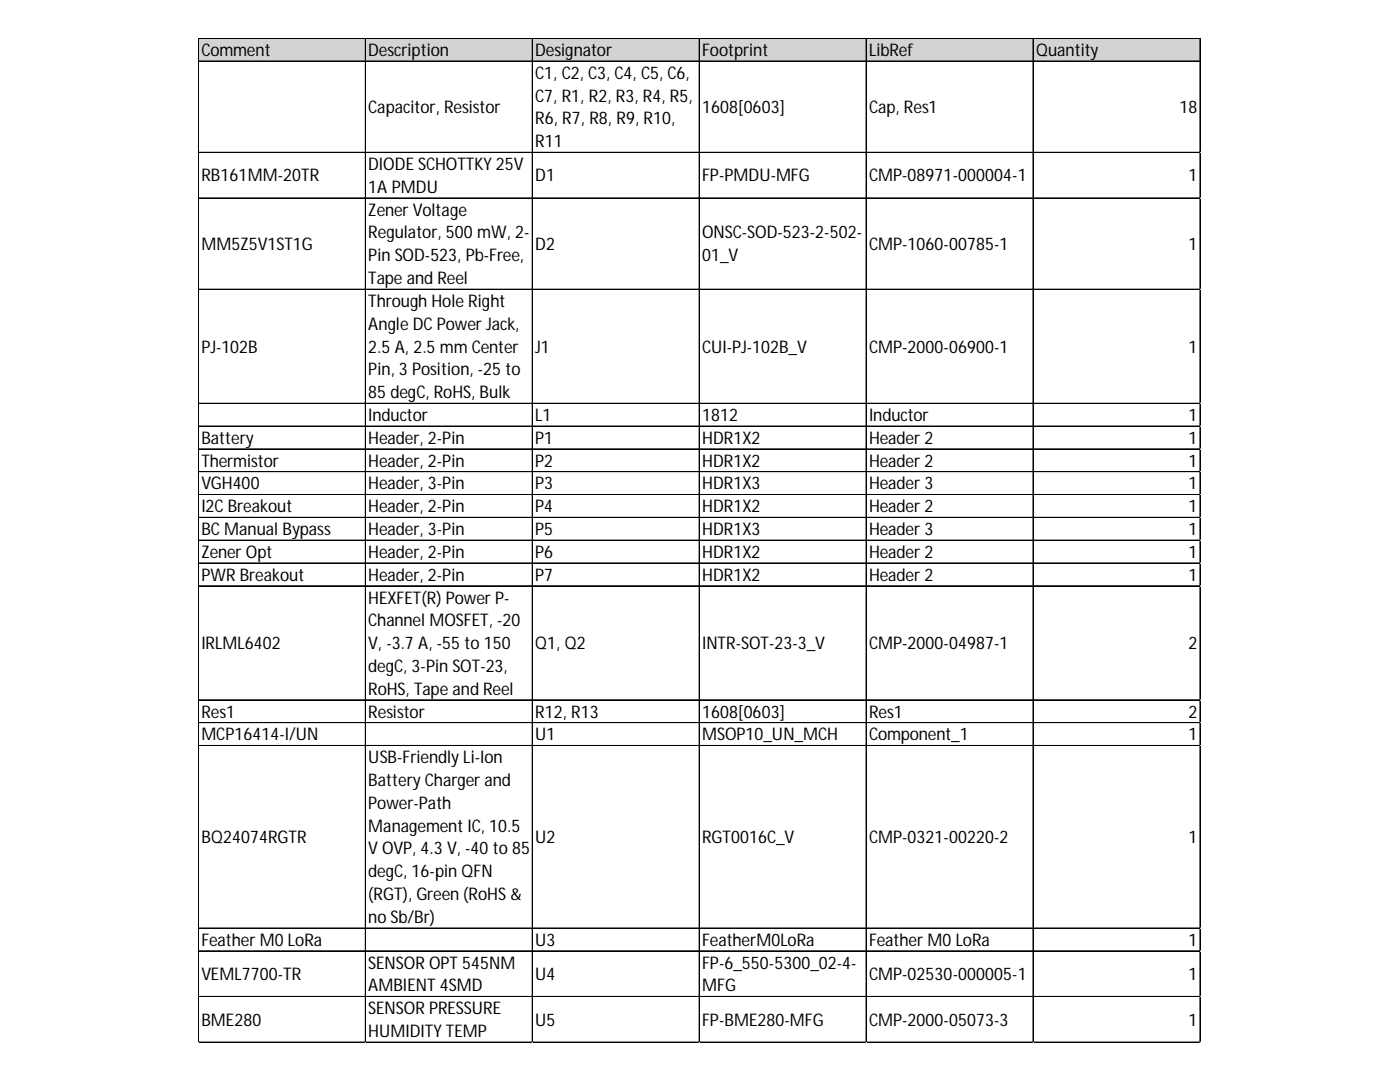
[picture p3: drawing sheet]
<svg xmlns="http://www.w3.org/2000/svg" width="279mm" height="216mm" viewBox="0 0 279 216" stroke-linecap="round" stroke-linejoin="round" font-family="sans-serif">
<defs><g id="words">
<g font-size="3.5">
<text x="40.2" y="11.2">Comment</text>
<text x="73.5" y="11.2">Description</text>
<text x="106.8" y="11.2">Designator</text>
<text x="140.1" y="11.2">Footprint</text>
<text x="173.4" y="11.2">LibRef</text>
<text x="206.8" y="11.2">Quantity</text>
<text x="106.8" y="15.7">C1, C2, C3, C4, C5, C6,</text>
<text x="73.5" y="22.5">Capacitor, Resistor</text>
<text x="106.8" y="20.3">C7, R1, R2, R3, R4, R5,</text>
<text x="140.1" y="22.5">1608[0603]</text>
<text x="173.4" y="22.5">Cap, Res1</text>
<text x="235.4" y="22.5">18</text>
<text x="106.8" y="24.8">R6, R7, R8, R9, R10,</text>
<text x="106.8" y="29.4">R11</text>
<text x="73.5" y="33.9">DIODE SCHOTTKY25V</text>
<text x="40.2" y="36.2">RB161MM-20TR</text>
<text x="73.5" y="38.5">1A PMDU</text>
<text x="106.8" y="36.2">D1</text>
<text x="140.1" y="36.2">FP-PMDU-MFG</text>
<text x="173.4" y="36.2">CMP-08971-000004-1</text>
<text x="237.2" y="36.2">1</text>
<text x="73.5" y="43">ZenerVoltage</text>
<text x="73.5" y="47.6">Regulator, 500mW, 2-</text>
<text x="140.1" y="47.6">ONSC-SOD-523-2-502-</text>
<text x="40.2" y="49.9">MM5Z5V1ST1G</text>
<text x="73.5" y="52.1">Pin SOD-523, Pb-Free,</text>
<text x="106.8" y="49.9">D2</text>
<text x="140.1" y="52.1">01_V</text>
<text x="173.4" y="49.9">CMP-1060-00785-1</text>
<text x="237.2" y="49.9">1</text>
<text x="73.5" y="56.7">Tape and Reel</text>
<text x="73.5" y="61.2">Through Hole Right</text>
<text x="73.5" y="65.8">Angle DCPowerJack,</text>
<text x="40.2" y="70.3">PJ-102B</text>
<text x="73.5" y="70.3">2.5A, 2.5mm Center</text>
<text x="106.8" y="70.3">J1</text>
<text x="140.1" y="70.3">CUI-PJ-102B_V</text>
<text x="173.4" y="70.3">CMP-2000-06900-1</text>
<text x="237.2" y="70.3">1</text>
<text x="73.5" y="74.9">Pin, 3Position, -25to</text>
<text x="73.5" y="79.5">85degC, RoHS, Bulk</text>
<text x="40.2" y="88.6">Battery</text>
<text x="73.5" y="84">Inductor</text>
<text x="73.5" y="88.6">Header, 2-Pin</text>
<text x="106.8" y="84">L1</text>
<text x="106.8" y="88.6">P1</text>
<text x="140.1" y="84">1812</text>
<text x="140.1" y="88.6">HDR1X2</text>
<text x="173.4" y="84">Inductor</text>
<text x="173.4" y="88.6">Header2</text>
<text x="237.2" y="84">1</text>
<text x="237.2" y="88.6">1</text>
<text x="40.2" y="93.1">Thermistor</text>
<text x="73.5" y="93.1">Header, 2-Pin</text>
<text x="106.8" y="93.1">P2</text>
<text x="140.1" y="93.1">HDR1X2</text>
<text x="173.4" y="93.1">Header2</text>
<text x="237.2" y="93.1">1</text>
<text x="40.2" y="97.7">VGH400</text>
<text x="73.5" y="97.7">Header, 3-Pin</text>
<text x="106.8" y="97.7">P3</text>
<text x="140.1" y="97.7">HDR1X3</text>
<text x="173.4" y="97.7">Header3</text>
<text x="237.2" y="97.7">1</text>
<text x="40.2" y="102.2">I2CBreakout</text>
<text x="40.2" y="106.8">BCManual Bypass</text>
<text x="73.5" y="102.2">Header, 2-Pin</text>
<text x="73.5" y="106.8">Header, 3-Pin</text>
<text x="106.8" y="102.2">P4</text>
<text x="106.8" y="106.8">P5</text>
<text x="140.1" y="102.2">HDR1X2</text>
<text x="140.1" y="106.8">HDR1X3</text>
<text x="173.4" y="102.2">Header2</text>
<text x="173.4" y="106.8">Header3</text>
<text x="237.2" y="102.2">1</text>
<text x="237.2" y="106.8">1</text>
<text x="40.2" y="111.3">ZenerOpt</text>
<text x="73.5" y="111.3">Header, 2-Pin</text>
<text x="106.8" y="111.3">P6</text>
<text x="140.1" y="111.3">HDR1X2</text>
<text x="173.4" y="111.3">Header2</text>
<text x="237.2" y="111.3">1</text>
<text x="40.2" y="115.9">PWRBreakout</text>
<text x="73.5" y="115.9">Header, 2-Pin</text>
<text x="106.8" y="115.9">P7</text>
<text x="140.1" y="115.9">HDR1X2</text>
<text x="173.4" y="115.9">Header2</text>
<text x="237.2" y="115.9">1</text>
<text x="73.5" y="120.4">HEXFET(R) PowerP-</text>
<text x="73.5" y="125">Channel MOSFET, -20</text>
<text x="40.2" y="129.5">IRLML6402</text>
<text x="73.5" y="129.5">V, -3.7 A, -55to 150</text>
<text x="106.8" y="129.5">Q1, Q2</text>
<text x="140.1" y="129.5">INTR-SOT-23-3_V</text>
<text x="173.4" y="129.5">CMP-2000-04987-1</text>
<text x="237.2" y="129.5">2</text>
<text x="73.5" y="134.1">degC, 3-Pin SOT-23,</text>
<text x="40.2" y="143.2">Res1</text>
<text x="73.5" y="138.6">RoHS, Tape and Reel</text>
<text x="73.5" y="143.2">Resistor</text>
<text x="106.8" y="143.2">R12, R13</text>
<text x="140.1" y="143.2">1608[0603]</text>
<text x="173.4" y="143.2">Res1</text>
<text x="237.2" y="143.2">2</text>
<text x="40.2" y="147.7">MCP16414-I/UN</text>
<text x="106.8" y="147.7">U1</text>
<text x="140.1" y="147.7">MSOP10_UN_MCH</text>
<text x="173.4" y="147.7">Component_1</text>
<text x="237.2" y="147.7">1</text>
<text x="73.5" y="152.3">USB-FriendlyLi-Ion</text>
<text x="73.5" y="156.8">BatteryChargerand</text>
<text x="73.5" y="161.4">Power-Path</text>
<text x="73.5" y="166">ManagementIC, 10.5</text>
<text x="40.2" y="168.2">BQ24074RGTR</text>
<text x="73.5" y="170.5">V OVP, 4.3V, -40to 85</text>
<text x="106.8" y="168.2">U2</text>
<text x="140.1" y="168.2">RGT0016C_V</text>
<text x="173.4" y="168.2">CMP-0321-00220-2</text>
<text x="237.2" y="168.2">1</text>
<text x="73.5" y="175.1">degC, 16-pin QFN</text>
<text x="73.5" y="179.6">(RGT), Green (RoHS&amp;</text>
<text x="73.5" y="184.2">no Sb/Br)</text>
<text x="40.2" y="188.7">FeatherM0LoRa</text>
<text x="106.8" y="188.7">U3</text>
<text x="140.1" y="188.7">FeatherM0LoRa</text>
<text x="173.4" y="188.7">FeatherM0LoRa</text>
<text x="237.2" y="188.7">1</text>
<text x="40.2" y="195.5">VEML7700-TR</text>
<text x="73.5" y="193.3">SENSOROPT 545NM</text>
<text x="73.5" y="197.8">AMBIENT 4SMD</text>
<text x="106.8" y="195.5">U4</text>
<text x="140.1" y="193.3">FP-6_550-5300_02-4-</text>
<text x="140.1" y="197.8">MFG</text>
<text x="173.4" y="195.5">CMP-02530-000005-1</text>
<text x="237.2" y="195.5">1</text>
<text x="73.5" y="202.4">SENSORPRESSURE</text>
<text x="40.2" y="204.6">BME280</text>
<text x="73.5" y="206.9">HUMIDITYTEMP</text>
<text x="106.8" y="204.6">U5</text>
<text x="140.1" y="204.6">FP-BME280-MFG</text>
<text x="173.4" y="204.6">CMP-2000-05073-3</text>
<text x="237.2" y="204.6">1</text>
</g>
</g></defs>
<path d="M39.7 7.7h199.9v4.6h-199.9z" fill="#d3d3d3"/>
<g fill="none" stroke="#000" stroke-width=".2">
<path d="M39.6 7.6v200.4M39.7 7.6h199.9M39.7 7.7h199.9M39.7 12.2h199.9M72.9 7.7v200.3M73 7.7v200.3M106.2 7.7v200.3M106.3 7.7v200.3M139.5 7.7v200.3M139.6 7.7v200.3M172.8 7.7v200.3M172.9 7.7v200.3"/>
<path d="M206.2 7.7v200.3M239.5 7.7v200.3M39.7 30.4h199.9M39.7 39.5h199.9M39.7 57.7h199.9M39.7 57.8h199.9M39.7 80.5h199.9M39.7 85h199.9M39.7 85.1h199.9M39.7 89.6h199.9M39.7 94.1h199.9M39.7 94.2h199.9"/>
<path d="M39.7 98.7h199.9M39.7 103.2h199.9M39.7 103.3h199.9M39.7 107.8h199.9M39.7 112.3h199.9M39.7 112.4h199.9M39.7 116.9h199.9M39.7 139.6h199.9M39.7 139.7h199.9M39.7 144.2h199.9M39.7 144.3h199.9M39.7 148.7h199.9"/>
<path d="M39.7 148.8h199.9M39.7 185.2h199.9M39.7 189.7h199.9M39.7 189.8h199.9M39.7 198.8h199.9M39.7 198.9h199.9M39.7 207.9h199.9M39.7 208h199.9"/>
</g>
<path d="M39.6 208v.1" fill="none" stroke="#d4d4d4" stroke-width=".2"/>
<path d="M39.6 208l.1 .1z" fill="#d4d4d4"/>
<path d="M72.9 208v.1" fill="none" stroke="#d4d4d4" stroke-width=".2"/>
<path d="M72.9 208l.1 .1z" fill="#d4d4d4"/>
<path d="M106.2 208v.1" fill="none" stroke="#d4d4d4" stroke-width=".2"/>
<path d="M106.2 208l.1 .1z" fill="#d4d4d4"/>
<path d="M139.5 208v.1" fill="none" stroke="#d4d4d4" stroke-width=".2"/>
<path d="M139.5 208l.1 .1z" fill="#d4d4d4"/>
<path d="M172.8 208v.1" fill="none" stroke="#d4d4d4" stroke-width=".2"/>
<path d="M172.8 208l.2 .1z" fill="#d4d4d4"/>
<path d="M206.2 208v.1" fill="none" stroke="#d4d4d4" stroke-width=".2"/>
<path d="M206.2 208l.1 .1z" fill="#d4d4d4"/>
<path d="M239.5 208v.1" fill="none" stroke="#d4d4d4" stroke-width=".2"/>
<path d="M239.5 208l.1 .1z" fill="#d4d4d4"/>
<path d="M239.6 30.4h.1" fill="none" stroke="#d4d4d4" stroke-width=".2"/>
<path d="M239.6 30.4v.1z" fill="#d4d4d4"/>
<path d="M239.6 39.5h.1" fill="none" stroke="#d4d4d4" stroke-width=".2"/>
<path d="M239.6 39.5v.1z" fill="#d4d4d4"/>
<path d="M239.6 57.7h.1" fill="none" stroke="#d4d4d4" stroke-width=".2"/>
<path d="M239.6 57.7v.1z" fill="#d4d4d4"/>
<path d="M239.6 80.5h.1" fill="none" stroke="#d4d4d4" stroke-width=".2"/>
<path d="M239.6 80.5v.1z" fill="#d4d4d4"/>
<path d="M239.6 85h.1" fill="none" stroke="#d4d4d4" stroke-width=".2"/>
<path d="M239.6 85v.1z" fill="#d4d4d4"/>
<path d="M239.6 89.6h.1" fill="none" stroke="#d4d4d4" stroke-width=".2"/>
<path d="M239.6 89.6v.1z" fill="#d4d4d4"/>
<path d="M239.6 94.1h.1" fill="none" stroke="#d4d4d4" stroke-width=".2"/>
<path d="M239.6 94.1v.1z" fill="#d4d4d4"/>
<path d="M239.6 98.7h.1" fill="none" stroke="#d4d4d4" stroke-width=".2"/>
<path d="M239.6 98.7v.1z" fill="#d4d4d4"/>
<path d="M239.6 103.2h.1" fill="none" stroke="#d4d4d4" stroke-width=".2"/>
<path d="M239.6 103.2v.1z" fill="#d4d4d4"/>
<path d="M239.6 107.8h.1" fill="none" stroke="#d4d4d4" stroke-width=".2"/>
<path d="M239.6 107.8v.1z" fill="#d4d4d4"/>
<path d="M239.6 112.3h.1" fill="none" stroke="#d4d4d4" stroke-width=".2"/>
<path d="M239.6 112.3v.1z" fill="#d4d4d4"/>
<path d="M239.6 116.9h.1" fill="none" stroke="#d4d4d4" stroke-width=".2"/>
<path d="M239.6 116.9v.1z" fill="#d4d4d4"/>
<path d="M239.6 139.6h.1" fill="none" stroke="#d4d4d4" stroke-width=".2"/>
<path d="M239.6 139.6v.2z" fill="#d4d4d4"/>
<path d="M239.6 144.2h.1" fill="none" stroke="#d4d4d4" stroke-width=".2"/>
<path d="M239.6 144.2v.1z" fill="#d4d4d4"/>
<path d="M239.6 148.7h.1" fill="none" stroke="#d4d4d4" stroke-width=".2"/>
<path d="M239.6 148.7v.2z" fill="#d4d4d4"/>
<path d="M239.6 185.2h.1" fill="none" stroke="#d4d4d4" stroke-width=".2"/>
<path d="M239.6 185.2v.1z" fill="#d4d4d4"/>
<path d="M239.6 189.7h.1" fill="none" stroke="#d4d4d4" stroke-width=".2"/>
<path d="M239.6 189.7v.1z" fill="#d4d4d4"/>
<path d="M239.6 198.8h.1" fill="none" stroke="#d4d4d4" stroke-width=".2"/>
<path d="M239.6 198.8v.1z" fill="#d4d4d4"/>
<path d="M239.6 207.9h.1" fill="none" stroke="#d4d4d4" stroke-width=".2"/>
<path d="M239.6 207.9v.1z" fill="#d4d4d4"/>
<use href="#words"/>
</svg>
